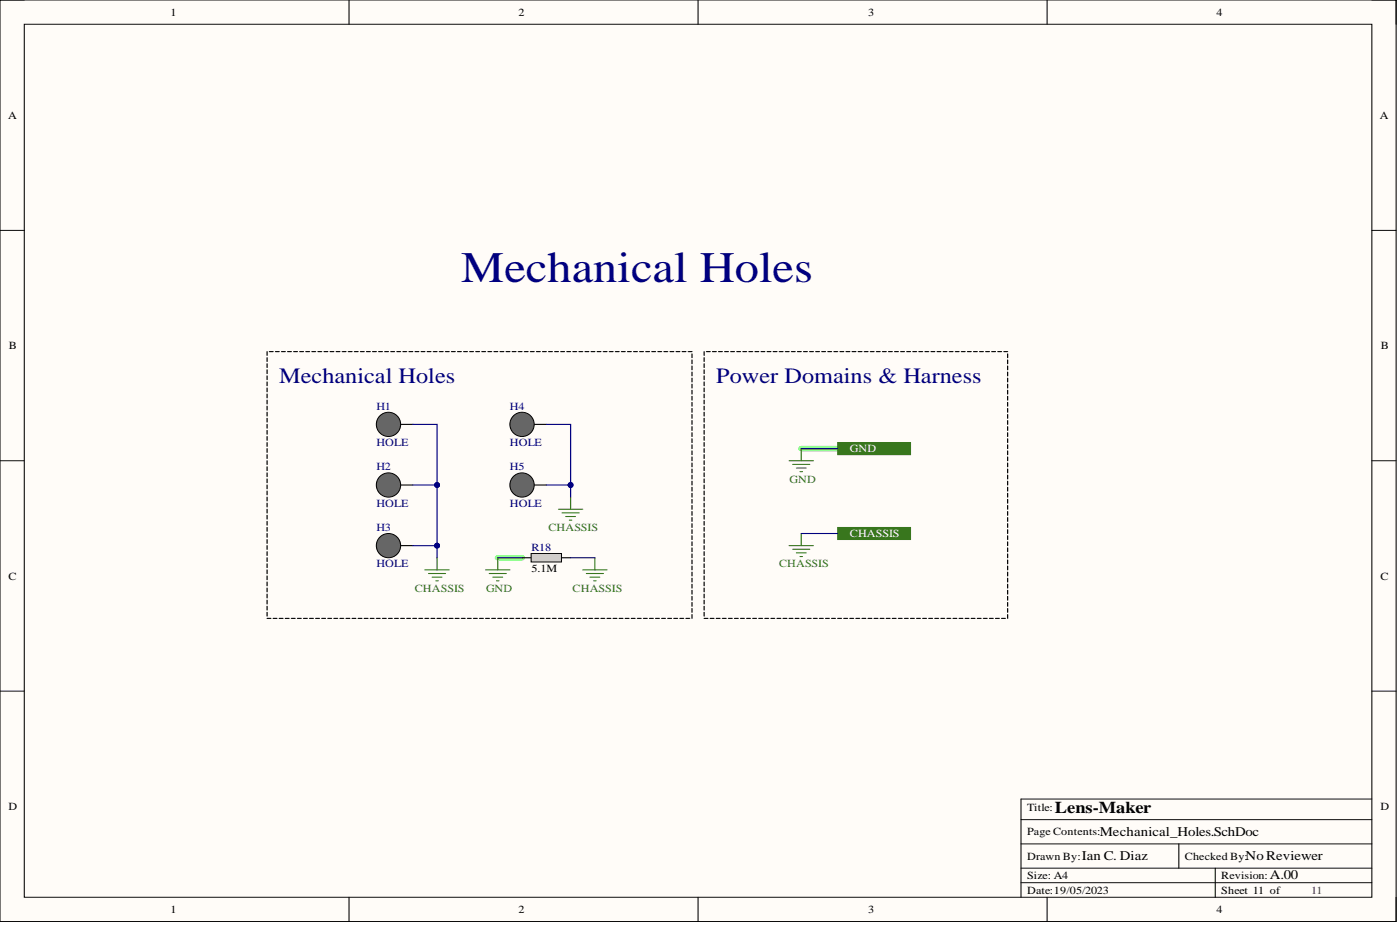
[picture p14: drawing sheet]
<svg xmlns="http://www.w3.org/2000/svg" width="292mm" height="193mm" viewBox="0 0 292 193" stroke-linecap="round" stroke-linejoin="round" font-family="sans-serif">
<defs><g id="words">
<text font-size="9.1" fill="#000080" x="96.3" y="58.8">Mechanical Holes</text>
<g font-size="4.6" fill="#000080">
<text x="58.3" y="79.9">Mechanical Holes</text>
<text x="149.4" y="79.9">Power Domains &amp; Harness</text>
</g>
<text font-size="3.5" x="220.1" y="169.6">Lens-Maker</text>
<g font-size="2.8">
<text x="225.7" y="179.5">Ian C. Diaz</text>
<text x="229.5" y="174.5">Mechanical_Holes.SchDoc</text>
<text x="259.9" y="179.5">No Reviewer</text>
<text x="265" y="183.3">A.00</text>
</g>
<g font-size="2.3">
<text x="35.5" y="3.3">1</text>
<text x="108.2" y="3.3">2</text>
<text x="181.1" y="3.3">3</text>
<text x="253.8" y="3.3">4</text>
<text x="1.7" y="24.8">A</text>
<text x="287.9" y="24.8">A</text>
<text x="1.9" y="72.8">B</text>
<text x="288.1" y="72.8">B</text>
<text x="110.9" y="119.3">5.1M</text>
<text x="1.8" y="120.9">C</text>
<text x="288" y="120.9">C</text>
<text x="1.8" y="169">D</text>
<text x="214.3" y="169.2">Title:</text>
<text x="288" y="169">D</text>
<text x="214.3" y="179.3">Drawn By:</text>
<text x="214.3" y="174.3">Page Contents:</text>
<text x="247.2" y="179.3">Checked By:</text>
<text x="214.3" y="183.4">Size: A4</text>
<text x="254.8" y="183.4">Revision:</text>
<text x="35.5" y="190.5">1</text>
<text x="108.2" y="190.5">2</text>
<text x="181.1" y="190.5">3</text>
<text x="214.3" y="186.4">Date:19/05/2023</text>
<text x="253.8" y="190.5">4</text>
<text x="254.8" y="186.4">Sheet 11 of</text>
</g>
<g font-size="2.3" fill="#000080">
<text x="78.5" y="85.5">H1</text>
<text x="106.4" y="85.5">H4</text>
<text x="78.5" y="93.1">HOLE</text>
<text x="106.4" y="93.1">HOLE</text>
<text x="78.5" y="98.1">H2</text>
<text x="106.4" y="98.1">H5</text>
<text x="78.5" y="105.7">HOLE</text>
<text x="106.4" y="105.7">HOLE</text>
<text x="78.5" y="110.8">H3</text>
<text x="78.5" y="118.4">HOLE</text>
<text x="110.9" y="115">R18</text>
</g>
<g font-size="2.3" fill="#fff">
<text x="177.3" y="94.4">GND</text>
<text x="177.3" y="112.1">CHASSIS</text>
</g>
<g font-size="2.3" fill="#38761d">
<text x="164.7" y="100.7">GND</text>
<text x="114.4" y="110.8">CHASSIS</text>
<text x="162.5" y="118.4">CHASSIS</text>
<text x="86.5" y="123.4">CHASSIS</text>
<text x="101.4" y="123.4">GND</text>
<text x="119.5" y="123.4">CHASSIS</text>
</g>
<text font-size="2.3" fill="#d50000" x="273.6" y="186.4">11</text>
</g></defs>
<path d="M0 0h291.3v192.2h-291.3z" fill-rule="evenodd" fill="#fffcf8"/>
<path d="M0 0h291.3v192.2h-291.3z" fill="none" stroke="#000" stroke-width=".21"/>
<path d="M5.1 5.1h281.1v182.1h-281.1z" fill-rule="evenodd" fill="#fffcf8"/>
<g fill="none" stroke="#000" stroke-width=".21">
<path d="M0 0h5.1M5.1 5.1h281.1v182.1h-281.1zM72.8 0v5.1M145.6 0v5.1M218.5 0v5.1M286.2 0h5.1v5.1M0 48.1h5.1M286.2 48.1h5.1M0 96.1h5.1M286.2 96.1h5.1M0 144.2h5.1M286.2 144.2h5.1"/>
<path d="M213 176.1h73.2M213 171h73.2M246 176.1v5M286.2 166.7h-73.2v20.5M72.8 187.2v5M145.6 187.2v5M213 181.1h73.2M213 184.1h73.2M218.5 187.2v5M253.6 181.1v6.1M291.3 187.2v5"/>
</g>
<path d="M167.2 93.6h7.6M103.9 116.4h5" fill="none" stroke="#6eff6e" stroke-width="1.2"/>
<path d="M174.8 92.3h15.2v2.6h-15.2z" fill-rule="evenodd" fill="#38761d"/>
<path d="M174.8 92.3h15.2v2.6h-15.2z" fill="none" stroke="#38761d" stroke-width=".21"/>
<path d="M164.6 96.1h5.1M165.4 96.9h3.6M166.2 97.6h2M166.9 98.4h.5M167.2 93.6v2.5" fill="none" stroke="#38761d" stroke-width=".24"/>
<path d="M174.8 110h15.2v2.6h-15.2z" fill-rule="evenodd" fill="#38761d"/>
<path d="M174.8 110h15.2v2.6h-15.2z" fill="none" stroke="#38761d" stroke-width=".21"/>
<path d="M164.6 113.8h5.1M165.4 114.6h3.6M166.2 115.3h2M166.9 116.1h.5M167.2 111.3v2.5" fill="none" stroke="#38761d" stroke-width=".24"/>
<g fill="none" stroke="#000" stroke-width=".24">
<path d="M146.9 73.4v.7M146.9 74.6v.8M146.9 75.9v.8M146.9 77.1v.8M146.9 78.4v.8M146.9 79.7v.8M147.4 73.4h.8M148.7 73.4h.7M149.9 73.4h.8M151.2 73.4h.8M152.5 73.4h.7M153.7 73.4h.8"/>
<path d="M155 73.4h.8M156.3 73.4h.7M157.5 73.4h.8M158.8 73.4h.8M160.1 73.4h.7M161.3 73.4h.8M162.6 73.4h.8M163.9 73.4h.7M165.1 73.4h.8M166.4 73.4h.8M167.7 73.4h.7M168.9 73.4h.8"/>
<path d="M170.2 73.4h.8M171.5 73.4h.7M172.7 73.4h.8M174 73.4h.8M175.3 73.4h.7M176.5 73.4h.8M177.8 73.4h.8M179.1 73.4h.7M180.3 73.4h.8M181.6 73.4h.8M182.9 73.4h.7M184.1 73.4h.8"/>
<path d="M185.4 73.4h.8M186.6 73.4h.8M187.9 73.4h.8M189.2 73.4h.8M190.4 73.4h.8M191.7 73.4h.8M193 73.4h.8M194.2 73.4h.8M195.5 73.4h.8M196.8 73.4h.8M198 73.4h.8M199.3 73.4h.8"/>
<path d="M200.6 73.4h.8M201.8 73.4h.8M203.1 73.4h.8M204.4 73.4h.8M205.6 73.4h.8M206.9 73.4h.8M208.2 73.4h.8M209.4 73.4h.8M210.2 73.8v.8M210.2 75.1v.8M210.2 76.4v.7M210.2 77.6v.8"/>
<path d="M210.2 78.9v.8M83.6 88.5h2.5M146.9 80.9v.8M146.9 82.2v.8M146.9 83.5v.8M146.9 84.7v.8M146.9 86v.8M146.9 87.3v.8M146.9 88.5v.8M146.9 89.8v.8M146.9 91.1v.8M146.9 92.3v.8"/>
<path d="M146.9 93.6v.8M146.9 94.9v.7M146.9 96.1v.8M146.9 97.4v.8M146.9 98.7v.7M146.9 99.9v.8M210.2 80.2v.7M210.2 81.4v.8M210.2 82.7v.8M210.2 83.9v.8M210.2 85.2v.8M210.2 86.5v.8"/>
<path d="M210.2 87.7v.8M210.2 89v.8M210.2 90.3v.8M210.2 91.5v.8M210.2 92.8v.8M210.2 94.1v.8M210.2 95.3v.8M210.2 96.6v.8M210.2 97.9v.8M210.2 99.1v.8M146.9 101.2v.8M146.9 102.4v.8"/>
<path d="M146.9 103.7v.8M146.9 105v.8M146.9 106.2v.8M146.9 107.5v.8M146.9 108.8v.8M146.9 110v.8M146.9 111.3v.8M146.9 112.6v.8M146.9 113.8v.8M146.9 115.1v.8M146.9 116.4v.7M146.9 117.6v.8"/>
<path d="M146.9 118.9v.8M210.2 100.4v.8M210.2 101.7v.7M210.2 102.9v.8M210.2 104.2v.8M210.2 105.4v.8M210.2 106.7v.8M210.2 108v.8M210.2 109.2v.8M210.2 110.5v.8M210.2 111.8v.8M210.2 113v.8"/>
<path d="M210.2 114.3v.8M210.2 115.6v.8M210.2 116.8v.8M210.2 118.1v.8M210.2 119.4v.8M146.9 120.2v.7M146.9 121.4v.8M146.9 122.7v.8M146.9 123.9v.8M146.9 125.2v.8M146.9 126.5v.8M146.9 127.7v.8"/>
<path d="M146.9 129h.8M148.2 129h.8M149.4 129h.8M150.7 129h.8M152 129h.8M153.2 129h.8M154.5 129h.8M155.8 129h.8M157 129h.8M158.3 129h.8M159.6 129h.8M160.8 129h.8"/>
<path d="M162.1 129h.8M163.4 129h.8M164.6 129h.8M165.9 129h.8M167.2 129h.8M168.4 129h.8M169.7 129h.8M171 129h.8M172.2 129h.8M173.5 129h.8M174.8 129h.8M176 129h.8"/>
<path d="M177.3 129h.8M178.6 129h.8M179.8 129h.8M181.1 129h.8M182.4 129h.8M183.6 129h.8M184.9 129h.8M186.2 129h.8M187.4 129h.8M188.7 129h.8M190 129h.8M191.2 129h.8"/>
<path d="M192.5 129h.8M193.8 129h.8M195 129h.8M196.3 129h.8M197.6 129h.8M198.8 129h.8M200.1 129h.8M201.4 129h.8M202.6 129h.8M203.9 129h.8M205.2 129h.8M206.4 129h.8"/>
<path d="M207.7 129h.8M209 129h.8M210.2 120.6v.8M210.2 121.9v.8M210.2 123.2v.7M210.2 124.4v.8M210.2 125.7v.8M210.2 126.9v.8M210.2 128.2v.8"/>
</g>
<circle cx="81.1" cy="88.5" r="2.53" fill="#666"/>
<circle cx="81.1" cy="88.5" r="2.53" fill="none" stroke="#000" stroke-width=".21"/>
<path d="M83.6 101.2h2.5" fill="none" stroke="#000" stroke-width=".24"/>
<circle cx="81.1" cy="101.2" r="2.53" fill="#666"/>
<circle cx="81.1" cy="101.2" r="2.53" fill="none" stroke="#000" stroke-width=".21"/>
<path d="M83.6 113.8h2.5" fill="none" stroke="#000" stroke-width=".24"/>
<circle cx="81.1" cy="113.8" r="2.53" fill="#666"/>
<circle cx="81.1" cy="113.8" r="2.53" fill="none" stroke="#000" stroke-width=".21"/>
<path d="M111.5 88.5h2.5" fill="none" stroke="#000" stroke-width=".24"/>
<circle cx="108.9" cy="88.5" r="2.53" fill="#666"/>
<circle cx="108.9" cy="88.5" r="2.53" fill="none" stroke="#000" stroke-width=".21"/>
<path d="M111.5 101.2h2.5" fill="none" stroke="#000" stroke-width=".24"/>
<circle cx="108.9" cy="101.2" r="2.53" fill="#666"/>
<circle cx="108.9" cy="101.2" r="2.53" fill="none" stroke="#000" stroke-width=".21"/>
<path d="M88.7 118.9h5M89.4 119.6h3.6M91.2 116.4v2.5M116.5 106.2h5.1M117.3 107h3.5M118 107.8h2.1M118.8 108.5h.5M119.1 103.7v2.5M90.2 120.4h2M90.9 121.2h.5" fill="none" stroke="#38761d" stroke-width=".24"/>
<path d="M108.9 116.4h1.9M117.2 116.4h1.9" fill="none" stroke="#000" stroke-width=".24"/>
<path d="M110.8 115.5h6.4v1.7h-6.4z" fill-rule="evenodd" fill="#ccc"/>
<path d="M110.8 115.5h6.4v1.7h-6.4z" fill="none" stroke="#000" stroke-width=".21"/>
<path d="M101.3 118.9h5.1M102.1 119.6h3.5M103.9 116.4v2.5M121.6 118.9h5M122.3 119.6h3.6M124.1 116.4v2.5M102.8 120.4h2.1M103.6 121.2h.5M123.1 120.4h2M123.9 121.2h.5" fill="none" stroke="#38761d" stroke-width=".24"/>
<g fill="none" stroke="#000" stroke-width=".24">
<path d="M55.7 73.4v.7M55.7 74.6v.8M55.7 75.9v.8M55.7 77.1v.8M55.7 78.4v.8M55.7 79.7v.8M56.2 73.4h.8M57.5 73.4h.8M58.7 73.4h.8M60 73.4h.8M61.3 73.4h.8M62.5 73.4h.8"/>
<path d="M63.8 73.4h.8M65.1 73.4h.8M66.3 73.4h.8M67.6 73.4h.8M68.9 73.4h.8M70.1 73.4h.8M71.4 73.4h.8M72.7 73.4h.8M73.9 73.4h.8M75.2 73.4h.8M76.5 73.4h.8M77.7 73.4h.8"/>
<path d="M79 73.4h.8M80.3 73.4h.8M81.5 73.4h.8M82.8 73.4h.8M84.1 73.4h.8M85.3 73.4h.8M86.6 73.4h.8M87.9 73.4h.8M89.1 73.4h.8M90.4 73.4h.8M91.7 73.4h.8M92.9 73.4h.8"/>
<path d="M94.2 73.4h.8M95.5 73.4h.8M96.7 73.4h.8M98 73.4h.8M99.3 73.4h.8M100.5 73.4h.8M101.8 73.4h.8M103.1 73.4h.8M104.3 73.4h.8M105.6 73.4h.8M106.9 73.4h.8M108.1 73.4h.8"/>
<path d="M109.4 73.4h.8M110.7 73.4h.8M111.9 73.4h.8M113.2 73.4h.8M114.5 73.4h.8M115.7 73.4h.8M117 73.4h.8M118.3 73.4h.8M119.5 73.4h.8M120.8 73.4h.8M122.1 73.4h.7M123.3 73.4h.8"/>
<path d="M124.6 73.4h.8M125.9 73.4h.7M127.1 73.4h.8M128.4 73.4h.8M129.7 73.4h.7M130.9 73.4h.8M132.2 73.4h.8M133.5 73.4h.7M134.7 73.4h.8M136 73.4h.8M137.3 73.4h.7M138.5 73.4h.8"/>
<path d="M139.8 73.4h.8M141.1 73.4h.7M142.3 73.4h.8M143.6 73.4h.8M144.4 73.8v.8M144.4 75.1v.8M144.4 76.4v.7M144.4 77.6v.8M144.4 78.9v.8M55.7 80.9v.8M55.7 82.2v.8M55.7 83.5v.8"/>
<path d="M55.7 84.7v.8M55.7 86v.8M55.7 87.3v.8M55.7 88.5v.8M55.7 89.8v.8M55.7 91.1v.8M55.7 92.3v.8M55.7 93.6v.8M55.7 94.9v.7M55.7 96.1v.8M55.7 97.4v.8M55.7 98.7v.7"/>
<path d="M55.7 99.9v.8M144.4 80.2v.7M144.4 81.4v.8M144.4 82.7v.8M144.4 83.9v.8M144.4 85.2v.8M144.4 86.5v.8M144.4 87.7v.8M144.4 89v.8M144.4 90.3v.8M144.4 91.5v.8M144.4 92.8v.8"/>
<path d="M144.4 94.1v.8M144.4 95.3v.8M144.4 96.6v.8M144.4 97.9v.8M144.4 99.1v.8M55.7 101.2v.8M55.7 102.4v.8M55.7 103.7v.8M55.7 105v.8M55.7 106.2v.8M55.7 107.5v.8M55.7 108.8v.8"/>
<path d="M55.7 110v.8M55.7 111.3v.8M55.7 112.6v.8M55.7 113.8v.8M55.7 115.1v.8M55.7 116.4v.7M55.7 117.6v.8M55.7 118.9v.8M144.4 100.4v.8M144.4 101.7v.7M144.4 102.9v.8M144.4 104.2v.8"/>
<path d="M144.4 105.4v.8M144.4 106.7v.8M144.4 108v.8M144.4 109.2v.8M144.4 110.5v.8M144.4 111.8v.8M144.4 113v.8M144.4 114.3v.8M144.4 115.6v.8M144.4 116.8v.8M144.4 118.1v.8M144.4 119.4v.8"/>
<path d="M55.7 120.2v.7M55.7 121.4v.8M55.7 122.7v.8M55.7 123.9v.8M55.7 125.2v.8M55.7 126.5v.8M55.7 127.7v.8M55.7 129h.8M57 129h.8M58.3 129h.8M59.5 129h.8M60.8 129h.8"/>
<path d="M62.1 129h.7M63.3 129h.8M64.6 129h.8M65.9 129h.7M67.1 129h.8M68.4 129h.8M69.7 129h.7M70.9 129h.8M72.2 129h.8M73.5 129h.7M74.7 129h.8M76 129h.8"/>
<path d="M77.3 129h.7M78.5 129h.8M79.8 129h.8M81.1 129h.7M82.3 129h.8M83.6 129h.8M84.9 129h.7M86.1 129h.8M87.4 129h.8M88.7 129h.7M89.9 129h.8M91.2 129h.8"/>
<path d="M92.5 129h.7M93.7 129h.8M95 129h.8M96.3 129h.7M97.5 129h.8M98.8 129h.8M100.1 129h.7M101.3 129h.8M102.6 129h.8M103.9 129h.7M105.1 129h.8M106.4 129h.8"/>
<path d="M107.7 129h.7M108.9 129h.8M110.2 129h.8M111.5 129h.7M112.7 129h.8M114 129h.8M115.3 129h.7M116.5 129h.8M117.8 129h.8M119.1 129h.7M120.3 129h.8M121.6 129h.8"/>
<path d="M122.8 129h.8M124.1 129h.8M125.4 129h.8M126.6 129h.8M127.9 129h.8M129.2 129h.8M130.4 129h.8M131.7 129h.8M133 129h.8M134.2 129h.8M135.5 129h.8M136.8 129h.8"/>
<path d="M138 129h.8M139.3 129h.8M140.6 129h.8M141.8 129h.8M143.1 129h.8M144.4 120.6v.8M144.4 121.9v.8M144.4 123.2v.7M144.4 124.4v.8M144.4 125.7v.8M144.4 126.9v.8M144.4 128.2v.8"/>
</g>
<path d="M167.2 93.6h7.6M86.1 113.8h5.1M167.2 111.3h7.6" fill="none" stroke="#000080" stroke-width=".24"/>
<circle cx="91.2" cy="113.8" r=".51" fill="#000080"/>
<circle cx="91.2" cy="113.8" r=".51" fill="none" stroke="#000080" stroke-width=".21"/>
<path d="M86.1 101.2h5.1" fill="none" stroke="#000080" stroke-width=".24"/>
<circle cx="91.2" cy="101.2" r=".51" fill="#000080"/>
<circle cx="91.2" cy="101.2" r=".51" fill="none" stroke="#000080" stroke-width=".21"/>
<path d="M114 101.2h5.1v2.5" fill="none" stroke="#000080" stroke-width=".24"/>
<circle cx="119.1" cy="101.2" r=".51" fill="#000080"/>
<circle cx="119.1" cy="101.2" r=".51" fill="none" stroke="#000080" stroke-width=".21"/>
<path d="M114 88.5h5.1v12.7" fill="none" stroke="#000080" stroke-width=".24"/>
<circle cx="119.1" cy="101.2" r=".51" fill="#000080"/>
<circle cx="119.1" cy="101.2" r=".51" fill="none" stroke="#000080" stroke-width=".21"/>
<path d="M86.1 88.5h5.1v27.9M103.9 116.4h5M119.1 116.4h5" fill="none" stroke="#000080" stroke-width=".24"/>
<circle cx="91.2" cy="101.2" r=".51" fill="#000080"/>
<circle cx="91.2" cy="101.2" r=".51" fill="none" stroke="#000080" stroke-width=".21"/>
<circle cx="91.2" cy="113.8" r=".51" fill="#000080"/>
<circle cx="91.2" cy="113.8" r=".51" fill="none" stroke="#000080" stroke-width=".21"/>
<use href="#words"/>
</svg>
